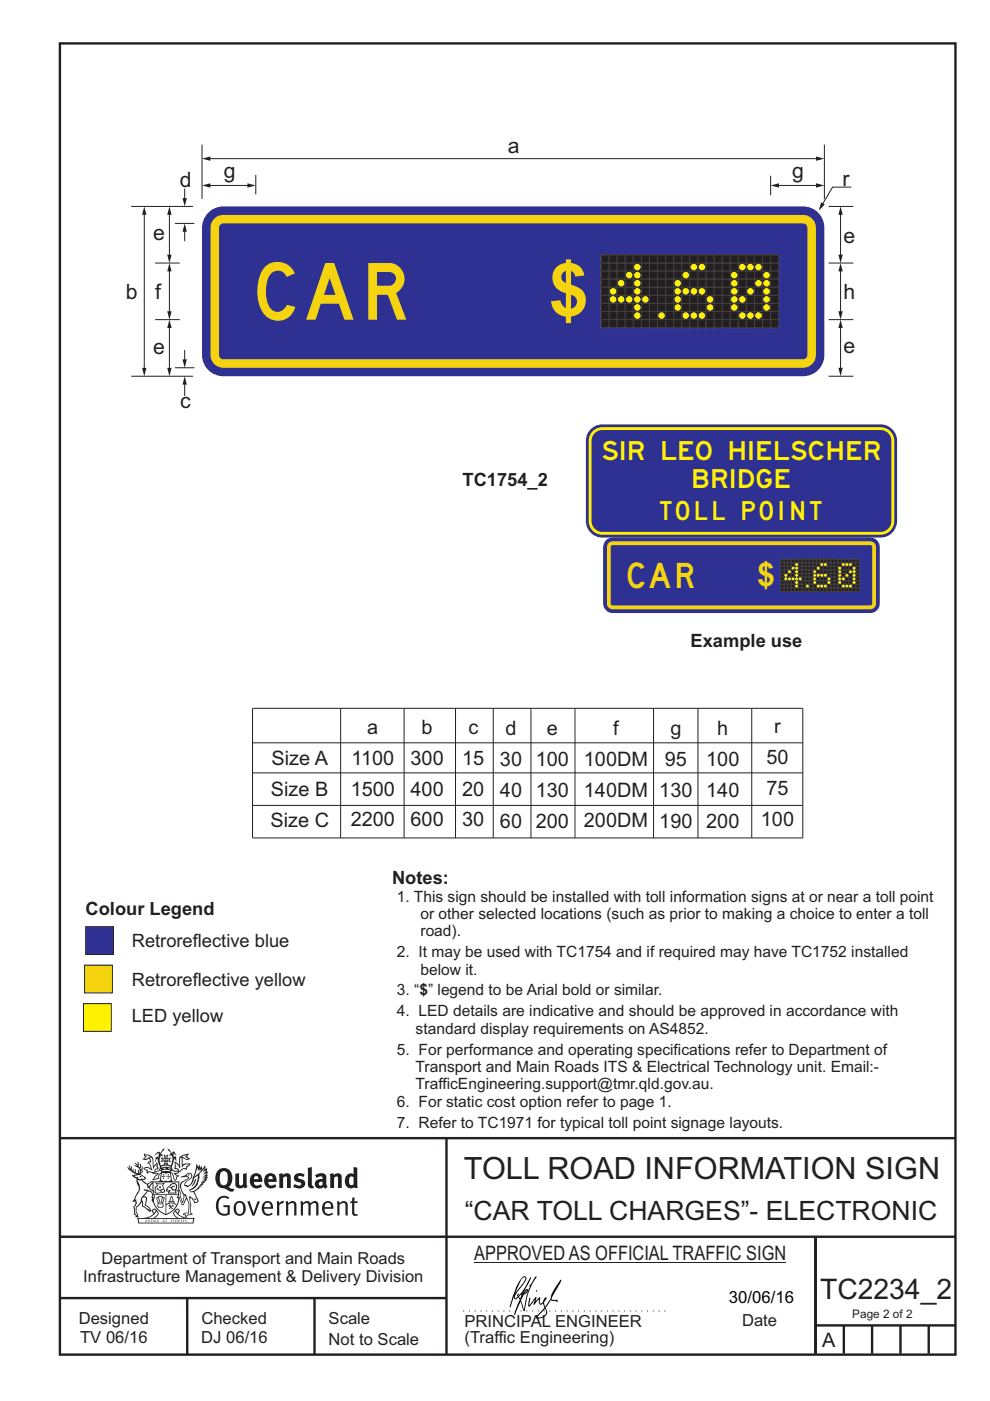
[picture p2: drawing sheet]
<svg xmlns="http://www.w3.org/2000/svg" width="210mm" height="297mm" viewBox="0 0 210 297" stroke-linecap="round" stroke-linejoin="round" font-family="sans-serif">
<defs><g id="words">
<text font-size="15.5" fill="#f5d30e" x="116.3" y="67">$</text>
<text font-size="12" fill="#f5d30e" x="54.6" y="67.8">CAR</text>
<text font-size="6.9" fill="#f5d30e" x="160.6" y="124.3">$</text>
<text font-size="6.5" fill="#231f20" x="98.4" y="249.9">TOLL ROAD INFORMATION SIGN</text>
<text font-size="6" fill="#231f20" x="173.9" y="275.3">TC2234_2</text>
<text font-size="5.6" fill="#231f20" x="98.6" y="258.7">“CAR TOLL CHARGES”- ELECTRONIC</text>
<text font-size="5.3" fill="#f5d30e" x="133.1" y="124.6">CAR</text>
<g font-size="4.5" fill="#231f20">
<text x="107.7" y="32.5">a</text>
<text x="38.1" y="39.6">d</text>
<text x="47.5" y="37.8">g</text>
<text x="168.1" y="37.8">g</text>
<text x="178.7" y="39.3">r</text>
<text x="32.5" y="50.8">e</text>
<text x="178.9" y="51.6">e</text>
<text x="26.7" y="63.4">b</text>
<text x="32.9" y="63.4">f</text>
<text x="178.9" y="63.4">h</text>
<text x="32.5" y="75.1">e</text>
<text x="178.9" y="74.9">e</text>
<text x="38.2" y="86.6">c</text>
</g>
<g font-size="4.2" fill="#231f20">
<text x="77.9" y="155.7">a</text>
<text x="89.4" y="155.7">b</text>
<text x="99.3" y="155.7">c</text>
<text x="107.2" y="155.9">d</text>
<text x="116" y="155.9">e</text>
<text x="130.1" y="155.9">f</text>
<text x="142.2" y="155.9">g</text>
<text x="152.1" y="155.9">h</text>
<text x="164.2" y="155.5">r</text>
<text x="57.6" y="162.3">Size A</text>
<text x="74.5" y="162.2">1100</text>
<text x="87.1" y="162.2">300</text>
<text x="98" y="162.2">15</text>
<text x="106" y="162.4">30</text>
<text x="113.6" y="162.4">100</text>
<text x="123.8" y="162.4">100DM</text>
<text x="141" y="162.4">95</text>
<text x="149.8" y="162.4">100</text>
<text x="162.6" y="162">50</text>
<text x="57.5" y="168.8">Size B</text>
<text x="74.4" y="168.7">1500</text>
<text x="87.1" y="168.7">400</text>
<text x="98" y="168.7">20</text>
<text x="106" y="168.9">40</text>
<text x="113.6" y="169">130</text>
<text x="123.8" y="168.9">140DM</text>
<text x="139.8" y="169">130</text>
<text x="149.8" y="169">140</text>
<text x="162.6" y="168.5">75</text>
<text x="57.3" y="175.3">Size C</text>
<text x="74.4" y="175.2">2200</text>
<text x="87.1" y="175.2">600</text>
<text x="98" y="175.2">30</text>
<text x="106" y="175.5">60</text>
<text x="113.6" y="175.5">200</text>
<text x="123.8" y="175.4">200DM</text>
<text x="139.8" y="175.5">190</text>
<text x="149.8" y="175.5">200</text>
<text x="161.4" y="175.1">100</text>
<text x="100.6" y="267.2">APPROVED AS OFFICIAL TRAFFIC SIGN</text>
<text x="174.4" y="285.6">A</text>
</g>
<g font-size="4" fill="#fff200">
<text x="127.8" y="97.6">SIR</text>
<text x="140.5" y="97.6">LEO</text>
<text x="154.8" y="97.6">HIELSCHER</text>
<text x="147.1" y="103.5">BRIDGE</text>
<text x="140" y="110.3">TOLL POINT</text>
</g>
<g font-size="3.9" fill="#231f20">
<text x="98.1" y="103.1">TC1754_2</text>
<text x="146.5" y="137.2">Example use</text>
<text x="83.2" y="187.5">Notes:</text>
<text x="18.1" y="194">Colour Legend</text>
<text x="28" y="200.8">Retroreflective blue</text>
<text x="28" y="209">Retroreflective yellow</text>
<text x="28" y="216.7">LED yellow</text>
</g>
<text font-size="3.6" fill="#010202" x="154.6" y="276.2">30/06/16</text>
<g font-size="3.5" fill="#231f20">
<text x="21.5" y="267.9">Department of Transport and Main Roads</text>
<text x="17.7" y="271.8">Infrastructure Management &amp; Delivery Division</text>
<text x="16.7" y="280.7">Designed</text>
<text x="42.7" y="280.7">Checked</text>
<text x="69.7" y="280.7">Scale</text>
<text x="98.5" y="281.4">PRINCIPAL ENGINEER</text>
<text x="157.4" y="281.2">Date</text>
<text x="17" y="284.8">TV 06/16</text>
<text x="42.7" y="284.8">DJ 06/16</text>
<text x="69.7" y="285.2">Not to Scale</text>
<text x="98.5" y="284.8">(Traffic Engineering)</text>
</g>
<g font-size="3.3" fill="#231f20">
<text x="84.2" y="191.1">1. This sign should be installed with toll information signs at or near a toll point</text>
<text x="89.2" y="194.8">or other selected locations (such as prior to making a choice to enter a toll</text>
<text x="84.2" y="202.9">2. It may be used with TC1754 and if required may have TC1752 installed</text>
<text x="89.2" y="198.5">road).</text>
<text x="89.2" y="206.6">below it.</text>
<text x="84.2" y="215.5">4. LED details are indicative and should be approved in accordance with</text>
<text x="84.2" y="211">3. “ ” legend to be Arial bold or similar.</text>
<text x="89" y="211">$</text>
<text x="88.2" y="219.2">standard display requirements on AS4852.</text>
<text x="84.2" y="223.6">5. For performance and operating specifications refer to Department of</text>
<text x="88.2" y="227.3">Transport and Main Roads ITS &amp; Electrical Technology unit. Email:-</text>
<text x="88.2" y="231">TrafficEngineering.support@tmr.qld.gov.au.</text>
<text x="84.2" y="234.6">6. For static cost option refer to page 1.</text>
<text x="84.2" y="239.1">7. Refer to TC1971 for typical toll point signage layouts.</text>
</g>
<text font-size="2.5" fill="#231f20" x="180.8" y="279.5">Page 2 of 2</text>
</g></defs>
<g fill="none" stroke="#231f20" stroke-width=".51">
<path d="M12.7 9.2h190v278h-190zM12.7 241.3h189.9M94.7 241.4v45.8M12.7 275.2h82M12.7 262.2h190.1M39.7 275.2v12M66.7 275.2v12M173 262.2v24.8M173 281h29.7M179 281v6M185 281v6M191 281v6"/>
<path d="M197 281v6"/>
</g>
<path d="M100.6 267.7h66.2" fill="none" stroke="#231f20" stroke-width=".21"/>
<g fill="#231f20">
<path d="M47 248.5a2.55 2.55 0 0 0 0 2.7l.3 .1a.81 .81 0 0 0 1-.9v-.6a1.04 1.04 0 0 0-1.1-1.5zM46.3 248.1a1.82 1.82 0 0 1 2.1-.2 1.82 1.82 0 0 1 .9 1.9 2.29 2.29 0 0 1-.8 1.9l.7 .3h.5l-.2 .6a2.87 2.87 0 0 1-2-.7 2.12 2.12 0 0 1-1.7-3.1z" fill-rule="evenodd"/>
<path d="M49.9 248.9l.8-.2v2a.46 .46 0 0 0 .2 .6 .46 .46 0 0 0 .7-.2v-2.2l.7-.2v2.4l.2 .5-.6 .4-.2-.3a1.02 1.02 0 0 1-1.2 .2 1.02 1.02 0 0 1-.6-1.1z" fill-rule="evenodd"/>
<path d="M54 249.5l-.1 .5h.9a.49 .49 0 0 0-.2-.6 .49 .49 0 0 0-.6 .1zM53.4 249.2a1.34 1.34 0 0 1 1.6-.3 1.34 1.34 0 0 1 .6 1.5v.2h-1.7a.77 .77 0 0 0 .5 .8 .77 .77 0 0 0 .9-.3l.3 .4a1.59 1.59 0 0 1-2.1 .2 1.59 1.59 0 0 1-.4-2z" fill-rule="evenodd"/>
<path d="M57 249.5l-.1 .5h.9a.49 .49 0 0 0-.2-.6 .49 .49 0 0 0-.6 .1zM56.4 249.2a1.34 1.34 0 0 1 1.6-.3 1.34 1.34 0 0 1 .7 1.5v.2h-1.8a.77 .77 0 0 0 .5 .8 .77 .77 0 0 0 .9-.3l.3 .4a1.59 1.59 0 0 1-2 .2 1.59 1.59 0 0 1-.5-2z" fill-rule="evenodd"/>
<path d="M59.1 248.9l.8-.2 .1 .4a.95 .95 0 0 1 1-.3 .95 .95 0 0 1 .7 .8v2.3h-.8v-2.3a.46 .46 0 0 0-.8 .1v2.2h-.9z" fill-rule="evenodd"/>
<path d="M62.5 249.1a1.75 1.75 0 0 1 2.1-.1l-.2 .5-.6-.2a.43 .43 0 0 0-.6 .3l.4 .3a1.04 1.04 0 0 1 1.2 1.2 1.04 1.04 0 0 1-1.4 .9l-1.2-.4 .3-.6 1 .4 .4-.4a.88 .88 0 0 0-1-.5l-.4-.2-.1-.4z" fill-rule="evenodd"/>
<path d="M65.3 247.6l.8-.2 .1 3.8 .2 .2 .2 .5a.88 .88 0 0 1-1-.1 .88 .88 0 0 1-.3-1z" fill-rule="evenodd"/>
<path d="M67.8 250.6a.43 .43 0 0 0-.1 .7 .43 .43 0 0 0 .7-.1v-.7zM66.8 249.2a1.7 1.7 0 0 1 2.4 .1v1.8l.3 .4-.4 .5-.5-.3a1.03 1.03 0 0 1-1.7-.2 1.03 1.03 0 0 1 .8-1.5h.7v-.4a.8 .8 0 0 0-1.2 .1z" fill-rule="evenodd"/>
<path d="M69.9 248.9l.8-.2 .1 .4a.95 .95 0 0 1 1-.3 .95 .95 0 0 1 .7 .8v2.3h-.8v-2.3a.46 .46 0 0 0-.8 .1v2.2h-.8z" fill-rule="evenodd"/>
<path d="M74.3 249.5a1.48 1.48 0 0 0 0 1.7l.4 .1 .3-.2v-1.5l-.3-.2zM75 247.4l.8 .2 .1 4.3h-.7l-.1-.2a1.26 1.26 0 0 1-1.4 0 1.26 1.26 0 0 1-.6-1.3 1.29 1.29 0 0 1 .5-1.3 1.29 1.29 0 0 1 1.4-.2z" fill-rule="evenodd"/>
<path d="M46.4 253.9a1.72 1.72 0 0 1 2.2 0l-.2 .3a1.24 1.24 0 0 0-1.4-.1 1.24 1.24 0 0 0-.7 1.3 1.49 1.49 0 0 0 1.3 2l.7-.2v-1.3h-.9l-.1-.4h1.4v2a1.93 1.93 0 0 1-2.2-.1 1.93 1.93 0 0 1-.7-2.2l.2-.7z" fill-rule="evenodd"/>
<path d="M50.3 255.2a1.65 1.65 0 0 0 .3 2.2 .99 .99 0 0 0 1-1.5 .78 .78 0 0 0-.4-.8 .78 .78 0 0 0-.9 .1zM50 254.9a1.33 1.33 0 0 1 1.6-.1 1.33 1.33 0 0 1 .5 1.5 1.31 1.31 0 0 1-1.3 1.5 1.31 1.31 0 0 1-1.3-1.6l.1-.5z" fill-rule="evenodd"/>
<path d="M52.5 254.7l.4-.1 .9 2.6 .8-2.5h.5l-1.1 3h-.5z" fill-rule="evenodd"/>
<path d="M56.2 255.2l-.2 .7h1.4a.7 .7 0 0 0-.3-.8 .7 .7 0 0 0-.9 .1zM55.9 255a1.22 1.22 0 0 1 1.5-.2 1.22 1.22 0 0 1 .5 1.5h-1.9a.93 .93 0 0 0 .5 1 .93 .93 0 0 0 1.2-.2l.1 .3a1.43 1.43 0 0 1-1.7 .1 1.43 1.43 0 0 1-.6-1.7z" fill-rule="evenodd"/>
<path d="M58.7 254.8l.4-.2 .1 .5 .4-.3 .6-.2-.2 .6a.66 .66 0 0 0-.8 .6v1.9h-.4z" fill-rule="evenodd"/>
<path d="M60.6 254.8l.4-.2 .1 .5a.94 .94 0 0 1 1-.4 .94 .94 0 0 1 .8 .7v2.3h-.5l-.1-2.5a.81 .81 0 0 0-1.2 .3v2.2h-.4z" fill-rule="evenodd"/>
<path d="M63.7 254.7l.5-.1 .1 .5 .4-.3a.78 .78 0 0 1 1.1 .3 .9 .9 0 0 1 1-.5 .9 .9 0 0 1 .7 .8v2.3h-.4l-.1-2.5a.67 .67 0 0 0-1.1 .3v2.2h-.5v-2.4l-.4-.2-.7 .4v2.2h-.5z" fill-rule="evenodd"/>
<path d="M69 255.2l-.2 .7h1.4a.7 .7 0 0 0-.3-.8 .7 .7 0 0 0-.9 .1zM68.7 255a1.22 1.22 0 0 1 1.5-.2 1.22 1.22 0 0 1 .5 1.5h-1.9a.93 .93 0 0 0 .5 1 .93 .93 0 0 0 1.2-.2l.1 .3a1.44 1.44 0 0 1-1.7 .1 1.44 1.44 0 0 1-.6-1.7z" fill-rule="evenodd"/>
<path d="M71.4 254.8l.5-.2 .1 .5a.94 .94 0 0 1 1-.4 .94 .94 0 0 1 .7 .7v2.3h-.4l-.1-2.5a.81 .81 0 0 0-1.2 .3v2.2h-.5z" fill-rule="evenodd"/>
<path d="M74.7 254l.5-.2v.9h.7l-.1 .4h-.7l.1 2.2 .1 .1h.5l.1 .3a.75 .75 0 0 1-1.2-.6v-2h-.4v-.4h.4z" fill-rule="evenodd"/>
<path d="M30.8 244.9l1.1 .3-.9 .5h-.4l.5-.5zM31.8 245.5l.2-.1a2.44 2.44 0 0 1 .4 2l.1 .4 .7-1-.1 .6 .3 .3a.57 .57 0 0 0-.6 .8l-1-.2-.5 .2 .1-.5-.7-.2 .6-.2 1 .5 .1-.1-.6-1.3-.2-.1 .5-.1zM30.7 244.5l-.2 .4 .3 .4-.6 .4a1.04 1.04 0 0 0 1.4-.1l.2 .7h-.4l-.2 .4a.94 .94 0 0 1 .9 1.1l-.2-.1a1.16 1.16 0 0 0-1.5-.1l.3 .4 .4 .2 .1 .5 .2 .2v-.2a.94 .94 0 0 1 1.1 .2h.9l-1.2 1.2a1.13 1.13 0 0 0 1.2-.2l.4-.1-.1-.4 .5-.7a.83 .83 0 0 0-.6 1.1l-.3-.1-.7 .3 1.1-1.4-.5 .2-.5-.1 1.3-.5-.2-.2-.8 .4v-.3l.2-.2 .3 .1 .1-.3-.2-.4v-.6l-.2-.3-.6 .9v-.7a1.42 1.42 0 0 0-1.7-1.8z" fill-rule="evenodd"/>
<path d="M38.5 245.3l.5-.3 .7-.1-.6 .3 .8 .5h-.3zM38.3 245.5h.2l.1 2a1.69 1.69 0 0 1 1.5-.7l-.7 .5 .1 .5a1.1 1.1 0 0 0-1.5 .6l-.1-.5-.2-.2h-.5l.2-.4-.2-.7a1.42 1.42 0 0 1 .8 1.1l.2-.1zM37.1 246.2l.1 1-.2 .3v.5l.6-.1 .1 .2a.96 .96 0 0 1-1.1-.1l-.1 .1a1.06 1.06 0 0 0 1.3 .2v.1a.72 .72 0 0 1-1 .2l.3 .5 .6 .3-.4 .1-.1 .7-.3-.4-.3-1.1-.4-.4 .4 .9a1.54 1.54 0 0 0 .6 1.2l.2-.3a.58 .58 0 0 1 .5-.7l.1-.2h-.3l-.4-.3 .9-.5a.93 .93 0 0 1 1.1-.5l.1 .2 .2-.1 .1-.5a.99 .99 0 0 0 .7-.9l-1.3 .1-.4 .3v-1.5l.9 .4 .8-.3h-.3l-.5-.4 .4-.7-.7 .2a1.46 1.46 0 0 0-1.3 2.1v.4l-.2-.4z" fill-rule="evenodd"/>
<path d="M35.6 248.9l.2 .1-.1 .4h.3l-.3 .1v.5l-.1-.6h-.3l.3-.1z" fill-rule="evenodd"/>
<path d="M34.6 248.9l.2 .1-.1 .3 .4 .1h-.4v.6l-.1-.5-.3-.1h.3z" fill-rule="evenodd"/>
<path d="M34.3 248.8a.57 .57 0 0 1 .9 .2 .57 .57 0 0 1 .9-.2l.2 1.4-.2 .1a.57 .57 0 0 1-.9-.1 .69 .69 0 0 1-1.1 0zM34.2 248.1l-.3 2.1-.2 .4h2.9l-.1-.4-.3-2.1h-.2v.3l-.8-.1-.9 .1 .1-.3z" fill-rule="evenodd"/>
<path d="M34.2 252.4a.3 .3 0 0 0 .6 0 .3 .3 0 0 0-.6 0zM33.3 251l.3 .3-.3 .3a.79 .79 0 0 0 0 1.3l.8-.2-.1-.3a.55 .55 0 0 1-.7-.6h.1l.1 .3 .4 .1 .8-.2-.4-.7 .4-.3-.7 .1zM33 250.7l1.1 .2 .9-.2-.4 .7 .4 1.1a.56 .56 0 0 1-.8 .3l-.2 .1a.73 .73 0 0 1-.9 .1 .73 .73 0 0 1-.3-.9v-.4l.5-.4z" fill-rule="evenodd"/>
<path d="M35.6 251.9l.7-.5a.58 .58 0 0 1 1-.1 .58 .58 0 0 1-.5 .9l-.2-.3a.43 .43 0 0 1 .6-.3v-.1a.57 .57 0 0 0-.8 .2l-.2-.1-.3 .2 .4 .1a.55 .55 0 0 0 .9 .5v.5h-1.3l.3-.4-.1-.2-.6 .1 .2-.2-.2-.1zM35.4 251.8l-.1 .2a.39 .39 0 0 0 .2 .7l.3-.1-.2 .5h1.9l-.1-.8a.86 .86 0 0 0-.1-1.4 .86 .86 0 0 0-1.3 .4z" fill-rule="evenodd"/>
<path d="M36 254.8h.8v.2h-.8zM36.4 253.8l.2 .8h-.4zM36.4 253.5l-.3 .5-.1 .6h-.2v.4l-.7 .4 .1 .2a1.48 1.48 0 0 1 2.2 .1l.2-.1-.6-.5v-.5h-.2l-.1-.6z" fill-rule="evenodd"/>
<path d="M35.8 255.4l.3 .1 .2 .3 .3-.2-.2-.2a.38 .38 0 0 1 .4 .5l-.1-.2-.3 .3 .3 .2-.3 .2-.1-.3-.4 .3-.1-.2 .4-.3-.2-.1-.1 .1z" fill-rule="evenodd"/>
<path d="M34.5 254h.2v.2l-.3 .6h-.1zM33.6 255.3h.9v.2a.55 .55 0 0 1-.8 .4v-.2h-.2zM33.4 254h.2l.2 .8h-.2zM33.6 255h.8l.1 .1-.8 .1zM33.8 253.7h.5l-.2 1.1h-.2zM33.3 253.8l-.1 .3 .3 1.2a.48 .48 0 0 0-.1 .5 .48 .48 0 0 0 .4 .3l.6-.1a.49 .49 0 0 0 .2-.7l.3-1.2-.1-.3a1.42 1.42 0 0 0-1.5 0z" fill-rule="evenodd"/>
<path d="M33.6 251.6h.5l.1 .3h-.4z" fill-rule="evenodd"/>
<path d="M41.3 250.1l.3-.2-.2 .9-.6 .7h-.2l.5-.7z" fill-rule="evenodd"/>
<path d="M39.7 249l.3-.2 .5 .2a.88 .88 0 0 1-.6 1.1 1.22 1.22 0 0 0-.8 1.3l.5 .2a.72 .72 0 0 0 .9-.4l.5-.8 .2-.6 .8-.6v.3a2.85 2.85 0 0 1-2 2.8l.1 .1a2.13 2.13 0 0 0 1.9-1.5l-.1-.2a2.01 2.01 0 0 0 .3-1.8l1.2-1.3-.4 1 .7-.5-.7 1 .8-.4-.8 .8 .7-.1-.9 .5 .8-.1-.8 .4h.7l-.8 .3 .3 .2h-.4l.2 .4-.4-.1 .2 .3h-.4l.1 .3h-.1a2.16 2.16 0 0 1-2 1l.1 .2h.4a.76 .76 0 0 1 .7 .7l.5 1.2-.6 .2a1.45 1.45 0 0 0-1.2-1.3l.3 1.8-.1 1.9 .4 .2a1.07 1.07 0 0 0-1.2 .4v-.3l-.5-.2a.87 .87 0 0 1 1-.1l.1-.7a4.4 4.4 0 0 0-.6-3.1l-.1-.3h-.2a2.16 2.16 0 0 1-.7-2.2l.3-.3 1.2-.8a.55 .55 0 0 0-.4-.7zM37.8 252.4a.76 .76 0 0 1 .3 1.1l.6 1.6 .4-1.7 .2 .1a.61 .61 0 0 1-.1 .9l-.3 .9h-.2l-.7-1.6-.3 .1a1.18 1.18 0 0 0 .1-1.4zM41.8 247.5l.2 .8 .3-.6v.6l.3-.5a1.9 1.9 0 0 1-1.1 1.4l-.3 .3zM38.2 249.6l1.4-.1 .2 .1v.3l-.5 .3a1.26 1.26 0 0 0-1 1.9l.2 .7a1.84 1.84 0 0 1 .2 2l-.4-1.3a.96 .96 0 0 0-.4-1.3l-.4 .3a.78 .78 0 0 1-.1 1.3l.2 .2h.4l.4 1.1a.38 .38 0 0 0 .2 .4 .38 .38 0 0 0 .4-.1l.6-1.2a2.94 2.94 0 0 1 .3 2.5v.5l-.8-.1-.3 .4v.2l.4-.1 .1 .4 .2 .1a1.02 1.02 0 0 1 1.3-.5l-.1-.4-.3-.1 .2-1.7-.3-1.4 .1 .1a1.14 1.14 0 0 1 .7 .9 .63 .63 0 0 0 .9-.2 .63 .63 0 0 0-.2-.8l-.6-1.3 .9-.6 .2-.3 .2-.1v-.2h.3l-.1-.3h.4l-.1-.3 .5-.1-.2-.2 .5-.4 .1-.2-.3 .1 .5-.6-.3 .1 .3-.6-.4 .1 .4-.5v-.3l-.3 .2 .1-.6v-.3l-.4 .3-.1-.8-.5 .8-.2-.7-.2 .5-.3-.8-.1 .6-.5-.8-.1 1.4-.7 1.9a1.81 1.81 0 0 1-.9 1.4l-.6-.2a1.75 1.75 0 0 1 1.1-1.2 .75 .75 0 0 0 .1-1.3 .75 .75 0 0 0-1.2 .5z" fill-rule="evenodd"/>
<path d="M41.2 254.2l.3-.1 .1 .3h-.4z" fill-rule="evenodd"/>
<path d="M29.4 258.4h11.6l-.2 .8h-11.3zM31.3 258.2l.5-.1a2.48 2.48 0 0 0 1.4-1.3l.2 .6-.5 .5-.4 .3zM32.5 256.6l.3-.2 .2 .2-.3 .6zM37.2 256.8a2.65 2.65 0 0 0 1.8 1.4h-1.1l-.5-.3-.5-.5zM37.4 256.6l.2-.2 .3 .2-.3 .6zM29.2 258.2l.1 1.2h11.7l.3-1.1-.2-.1a4.1 4.1 0 0 1-3.3-.9l.3-.4-.1-.5a1.06 1.06 0 0 0-1.3 .9l.2 .4 .6 .5h-4.7l.3-.1a.84 .84 0 0 0 .6-.7 .84 .84 0 0 0-.5-.9l-.3-.2-.5 .1-.1 .5 .3 .4a4.2 4.2 0 0 1-3.4 .9z" fill-rule="evenodd"/>
<path d="M31 258.7l.1 .2h-.2zM31 258.6l-.3 .5 .4-.1 .2 .1z" fill-rule="evenodd"/>
<path d="M31.3 258.6h.2v.4a.25 .25 0 0 0 .3-.1 .25 .25 0 0 0-.1-.3h.1a.29 .29 0 0 1 0 .4 .29 .29 0 0 1-.4 0 .29 .29 0 0 1 0-.4z" fill-rule="evenodd"/>
<path d="M32.2 258.6a.22 .22 0 0 1 .3 .2 .22 .22 0 0 1-.3 .2zM32 258.6v.5a.33 .33 0 0 0 .5-.1 .33 .33 0 0 0 0-.4 .33 .33 0 0 0-.5 0z" fill-rule="evenodd"/>
<path d="M32.9 258.7l.1 .2h-.2zM32.9 258.6l-.2 .5 .3-.1 .2 .1z" fill-rule="evenodd"/>
<path d="M33.3 258.6h.2v.2l.3-.2-.2 .2 .2 .3-.3-.2-.1 .2h-.1l.2-.3z" fill-rule="evenodd"/>
<path d="M34.7 258.7l.1 .2h-.2zM34.7 258.6l-.3 .5 .4-.1 .2 .1z" fill-rule="evenodd"/>
<path d="M35 258.6h.4h-.1v.5h-.2l.1-.5z" fill-rule="evenodd"/>
<path d="M36.2 258.6h.3h-.2v.2h.2h-.2l.1 .3h-.2z" fill-rule="evenodd"/>
<path d="M36.7 258.6h.2v.5h-.2z" fill-rule="evenodd"/>
<path d="M37.3 258.6a.22 .22 0 0 1 .3 .2 .22 .22 0 0 1-.3 .2zM37.1 258.6v.5a.33 .33 0 0 0 .5-.1 .33 .33 0 0 0 0-.4 .33 .33 0 0 0-.5 0z" fill-rule="evenodd"/>
<path d="M37.8 258.6h.3h-.1v.2h.1h-.1v.2l.1 .1h-.3z" fill-rule="evenodd"/>
<path d="M38.3 258.6h.3l-.1 .4 .2 .1h-.4z" fill-rule="evenodd"/>
<path d="M38.9 258.6h.2v.5h-.2z" fill-rule="evenodd"/>
<path d="M39.3 258.6h.2l-.2 .1 .2 .2-.1 .2h-.1v-.2l.2 .1z" fill-rule="evenodd"/>
<path d="M34.2 247.4a1.51 1.51 0 0 1 2 .2 2.67 2.67 0 0 0-2.1 0zM35.7 247.6l.4 .2 .1 .2-.4-.1zM34.6 247.7l.4-.1 .2 .2h-.4zM34 247.9l.3 .1-.3 .1zM34.9 246.9l.3-.2 .2 .2zM34.9 245.7h.2v.4h-.2zM35 245.1l.2 .2 .2-.2-.1 .4h-.2zM35.1 246.3h.2l.1 .4-.2-.2-.2 .2zM35.3 245.7h.2v.4h-.2zM34.4 245.7l.3 .1v.2l-.3 .1 .2-.2zM35.7 245.8l.3-.1-.2 .2 .2 .2-.4-.1zM32.7 244.9l1-.5-.1 1-.2-.1-.4 .1-.2 1.1 .5-1 .2 .9a1.84 1.84 0 0 1 .3 1.7l.4 .1a2.48 2.48 0 0 1 2.2 .1l.2-.3-.2-.7 .7-1.7 .4 .6-.2-1-.2-.1-.2 .3v-.9l.6 .4-.6-.7h-.3l-.1 .4-.5-.8-.5-.3 .2 .4 .5 .6-.4 .7 .4-.3a2.06 2.06 0 0 1 0 2.2l-.6-.2-.1-.6 .1-.1 .8 .2-.4-.5 .4-.5-.7 .2-.2-.2 .2-.7-.5 .4-.5-.4 .2 .7-.2 .2-.7-.2 .4 .5-.4 .5 .7-.2 .2 .1-.2 .6-.5 .2a2.02 2.02 0 0 1 0-2.2l.3 .5-.1-.6-.3-.1 .8-1.2-.5 .3-.4 .7-.2-.3a.8 .8 0 0 0-.8 .5z" fill-rule="evenodd"/>
<path d="M29.2 250.1l.3 .2a.61 .61 0 0 1 .8 .3l.3 .2a.8 .8 0 0 1 .6 1l.4 .1 .5 .6a1 1 0 0 1 .5 1l-.1 .7v-.5h-.1a.96 .96 0 0 0-.8-1.3l-.3-.2h-.6l-.1-.1-.2 .1 .2 .3h.5l-1.1 1.4-.2 .9-.4 .6a1.33 1.33 0 0 0-.5 1.8l.2 .5a1.26 1.26 0 0 1-.5-1.4l-.1-.4a1.56 1.56 0 0 0 .4-1.7l-.3 .2 .2-.5a3.2 3.2 0 0 0 .7-3zM30.4 253.9h.4a2.06 2.06 0 0 1-.1 1.6l.7 .5 .4 .5-.6-.2-.8-.6-.1-.9a.51 .51 0 0 1 .1-.9zM28.6 249.3a1.52 1.52 0 0 1 2.1 .6l-1.1 .1-.2-.1-.2-.4-.4 .1zM27.5 247v.8l-.3-.4-.2 .1a3.1 3.1 0 0 0 2 1.5l-1 .1 .5 .6 .5 .1v1.1a1.84 1.84 0 0 1-.2 2.5l-.4 .9-.4 .4 .3 .1 .4-.1 .1 .4-.2 .5-.3 .2 .1 1.8 .2-.1 .2 .6h.2l.4-.1-.1-.5a1.3 1.3 0 0 1-.1-1.6l.8-1.1 .2 1.1 .6 .2 .4 .6 .2-.2 .2 .4 .5-.1a1.85 1.85 0 0 0-1.2-1.3l.1-.3a1.39 1.39 0 0 0 0-1.5h-.5l.5-.6a.66 .66 0 0 1 .9-.4 .66 .66 0 0 1 .3 .9l-.1 .4h.2v.1l-.2 .3 .2 .5 .2-.3a2.24 2.24 0 0 0 .1-2.2 .73 .73 0 0 1-.7-.6 .73 .73 0 0 1 .5-.8l.1-.2a.94 .94 0 0 0-.9 .8 .48 .48 0 0 1-.1-.5 .48 .48 0 0 1 .5-.3l.5-.3a.51 .51 0 0 0-.8 .2l-.5 .3-1-.8 .6-.1 .1-.5-1.1-.7 .5-.4v-.4l-.5 .5 .1-.2a.69 .69 0 0 0 .2-1.1v.5l-.3 .2 .1-1.1-.3-.2 .1 .6-.1 .2-.4-1.2v.6l-.7-.3 .6 .6-.6-.2 .2 .3a1 1 0 0 1 .8 1.5l-.2-.8v.8l-.5-.2-.1-.7-.2 .6-.2-.1v-.6l-.2 .4-.2-.2 .1-.7-.2 .5z" fill-rule="evenodd"/>
<path d="M29.5 249.5l.3-.2 .3 .3z" fill-rule="evenodd"/>
<path d="M32.4 250.5h5.6v2l-.2-.1v-1.7h-5.2v2.5h5.2v-.8l.1 .2-.1 1.1v-.3h-2.5v4a4.1 4.1 0 0 0 2.6-3.6l.1-.1a4 4 0 0 1-2.8 3.9 4.2 4.2 0 0 1-2.8-4.7l.1 1.3 .1-.1a3.8 3.8 0 0 0 2.5 3.3v-4h-2.5l-.2-.9z" fill-rule="evenodd"/>
<circle cx="40" cy="249.1" r=".17"/>
</g>
<path d="M18.2 196.5h5.9v5.9h-5.9z" fill-rule="evenodd" fill="#2e3092" stroke="#231f20" stroke-width=".21"/>
<path d="M17.7 212.8h5.9v5.9h-5.9z" fill-rule="evenodd" fill="#fff200" stroke="#231f20" stroke-width=".21"/>
<path d="M98.2 278h43.4" fill="none" stroke="#231f20" stroke-width=".21" stroke-dasharray=".2 1" stroke-linecap="butt"/>
<g fill="#000">
<path d="M111.6 273.7l.2-.2-.5 .7zM110.4 274.5l.2 .1-.3 .8-.2-.5zM110.9 270.9h.5a9.3 9.3 0 0 1-2 3.1l-.1 .3 1-2.5zM110.6 271a14.7 14.7 0 0 0-2.2 4.9l-.3 1.2 .1 .1 .8-2.3a.42 .42 0 0 0 .2 .6 .42 .42 0 0 0 .6-.3l.2-.1 .2 .5-1.1 3.2h.2l1.1-2.9 .6 1.9 .2 .2 .2-.5a13.5 13.5 0 0 1 2-6.2l.4-.5-.1-.2-1.6 2.1 .4-.1a14.9 14.9 0 0 0-1.3 5.1l-.4-1.1a1.39 1.39 0 0 1 .2-1.9l.1-.2a.92 .92 0 0 0 .8-1.2 .75 .75 0 0 0-.8 .7l-.1 .2 1.6-3.4h-.1l-.4 .7a10.5 10.5 0 0 1-2.2 3.3l.2-.5a.32 .32 0 0 0-.4 .2 .32 .32 0 0 0 .1 .4l-.5 .4a3.2 3.2 0 0 1 1.1-2.3l.5-.6a2.49 2.49 0 0 0 .7-1.6l-.4-.2z" fill-rule="evenodd"/>
<path d="M113.7 273.6l.3 .2h-.3z" fill-rule="evenodd"/>
<path d="M115.6 277.5a1.15 1.15 0 0 1 .1 1.3 1.15 1.15 0 0 1-1.2 .5l-.6 .1zM112.2 275.2l-.2 1.6 .2 .2 1.2-1.5-.2 1.1 1.1-1.1a.94 .94 0 0 0 .4 1.1l.5-.3 .3 .9-1.2 1.3a.98 .98 0 0 0-.5 1 1.9 1.9 0 0 0 2.3-1.3l-.1-.2a1.02 1.02 0 0 1 .2-1.4l.6-1 1.5 .3-.2-.4v.2l-1.1-.1v-.3l2-3.6 .1-.2-.2-.2-1.7 2.8a6.6 6.6 0 0 1-1.6 2.9l-.1-.2a1.01 1.01 0 0 1 .4-1.4l.1-.2-.3-.1-.4 .4-.1 .5-.6 .4-.1-.4 .1-.9-.2-.1-.9 1 .3-1h-.2l-1.4 1.8 .3-1.5v-.1z" fill-rule="evenodd"/>
</g>
<path d="M17.9 204.6h5.9v5.9h-5.9z" fill-rule="evenodd" fill="#f5d30e" stroke="#231f20" stroke-width=".21"/>
<path d="M180.6 39.7h-4l-2.5 4.2" fill="none" stroke="#231f20" stroke-width=".21"/>
<path d="M174.2 42.9l.7 .5-1.2 1.2z" fill="#231f20"/>
<path d="M43.8 33.6h130.1M54.3 37.1v4.1M163.5 37.3v4.1" fill="none" stroke="#231f20" stroke-width=".21"/>
<g fill="#231f20">
<path d="M42.9 33.6l1.7-.4v.9z"/>
<path d="M173.1 33.2l1.8 .4-1.8 .5z"/>
</g>
<path d="M43.8 39.3h9.5" fill="none" stroke="#231f20" stroke-width=".21"/>
<g fill="#231f20">
<path d="M42.9 39.3l1.7-.4v.9z"/>
<path d="M52.5 38.9l1.8 .4-1.8 .5z"/>
</g>
<path d="M178.3 68.7v10.1" fill="none" stroke="#231f20" stroke-width=".21"/>
<g fill="#231f20">
<path d="M178.3 67.8l.4 1.7h-.9z"/>
<path d="M177.8 78h.9l-.4 1.8z"/>
</g>
<path d="M164.4 39.3h9.5" fill="none" stroke="#231f20" stroke-width=".21"/>
<g fill="#231f20">
<path d="M173.1 38.9l1.8 .4-1.8 .5z"/>
<path d="M163.5 39.3l1.7-.4v.9z"/>
</g>
<path d="M174.9 30.7v11.5M178.3 56.7v10.2" fill="none" stroke="#231f20" stroke-width=".21"/>
<g fill="#231f20">
<path d="M177.8 66h.9l-.4 1.8z"/>
<path d="M178.3 55.8l.4 1.7h-.9z"/>
</g>
<path d="M178.3 44.7v10.2" fill="none" stroke="#231f20" stroke-width=".21"/>
<g fill="#231f20">
<path d="M178.3 43.8l.4 1.7h-.9z"/>
<path d="M177.8 54h.9l-.4 1.8z"/>
</g>
<path d="M175.8 55.8h5.2M175.8 43.8h5.2M175.8 79.8h5.2M175.8 67.8h5.2" fill="none" stroke="#231f20" stroke-width=".21"/>
<path d="M43.9 45.4a4.5 4.5 0 0 1 3.5-1.6h123a4.5 4.5 0 0 1 4.5 4.5v27a4.5 4.5 0 0 1-4.5 4.5h-123a4.5 4.5 0 0 1-4.5-4.5v-27a4.5 4.5 0 0 1 1-2.9z" fill-rule="evenodd" fill="#2e3092"/>
<path d="M45.7 46.2l1-.6h.7h123a2.71 2.71 0 0 1 2.7 2.7v27a2.71 2.71 0 0 1-2.7 2.7h-123a2.71 2.71 0 0 1-2.7-2.7v-27a2.7 2.7 0 0 1 1-2.1z" fill-rule="evenodd" fill="#f5d30e"/>
<path d="M46.7 47.6l.7-.2h123a.91 .91 0 0 1 .9 .9v27a.91 .91 0 0 1-.9 .9h-123a.91 .91 0 0 1-.9-.9v-27z" fill-rule="evenodd" fill="#2e3092"/>
<g fill="#231f20" stroke="#404041" stroke-width=".21">
<path d="M154.9 55.8h1.7v1.7h-1.7z" fill-rule="evenodd"/>
<path d="M154.9 57.5h1.7v1.7h-1.7z" fill-rule="evenodd"/>
<path d="M154.9 59.2h1.7v1.7h-1.7z" fill-rule="evenodd"/>
<path d="M154.9 60.9h1.7v1.7h-1.7z" fill-rule="evenodd"/>
<path d="M154.9 62.6h1.7v1.7h-1.7z" fill-rule="evenodd"/>
<path d="M154.9 64.3h1.7v1.7h-1.7z" fill-rule="evenodd"/>
<path d="M154.9 66h1.7v1.8h-1.7z" fill-rule="evenodd"/>
<path d="M156.6 55.8h1.7v1.7h-1.7z" fill-rule="evenodd"/>
<path d="M156.6 57.5h1.7v1.7h-1.7z" fill-rule="evenodd"/>
<path d="M156.6 59.2h1.7v1.7h-1.7z" fill-rule="evenodd"/>
<path d="M156.6 60.9h1.7v1.7h-1.7z" fill-rule="evenodd"/>
<path d="M156.6 62.6h1.7v1.7h-1.7z" fill-rule="evenodd"/>
<path d="M156.6 64.3h1.7v1.7h-1.7z" fill-rule="evenodd"/>
<path d="M156.6 66h1.7v1.8h-1.7z" fill-rule="evenodd"/>
<path d="M158.3 55.8h1.7v1.7h-1.7z" fill-rule="evenodd"/>
<path d="M158.3 57.5h1.7v1.7h-1.7z" fill-rule="evenodd"/>
<path d="M158.3 59.2h1.7v1.7h-1.7z" fill-rule="evenodd"/>
<path d="M158.3 60.9h1.7v1.7h-1.7z" fill-rule="evenodd"/>
<path d="M158.3 62.6h1.7v1.7h-1.7z" fill-rule="evenodd"/>
<path d="M158.3 64.3h1.7v1.7h-1.7z" fill-rule="evenodd"/>
<path d="M158.3 66h1.7v1.8h-1.7z" fill-rule="evenodd"/>
<path d="M160 55.8h1.7v1.7h-1.7z" fill-rule="evenodd"/>
<path d="M161.7 55.8h1.8v1.7h-1.8z" fill-rule="evenodd"/>
<path d="M161.7 57.5h1.8v1.7h-1.8z" fill-rule="evenodd"/>
<path d="M161.7 59.2h1.8v1.7h-1.8z" fill-rule="evenodd"/>
<path d="M161.7 60.9h1.8v1.7h-1.8z" fill-rule="evenodd"/>
<path d="M161.7 62.6h1.8v1.7h-1.8z" fill-rule="evenodd"/>
<path d="M161.7 64.3h1.8v1.7h-1.8z" fill-rule="evenodd"/>
<path d="M161.7 66h1.8v1.8h-1.8z" fill-rule="evenodd"/>
<path d="M153.2 55.8h1.7v1.7h-1.7z" fill-rule="evenodd"/>
<path d="M163.5 55.8h1.7v1.7h-1.7z" fill-rule="evenodd"/>
<path d="M153.2 57.5h1.7v1.7h-1.7z" fill-rule="evenodd"/>
<path d="M163.5 57.5h1.7v1.7h-1.7z" fill-rule="evenodd"/>
<path d="M153.2 59.2h1.7v1.7h-1.7z" fill-rule="evenodd"/>
<path d="M163.5 59.2h1.7v1.7h-1.7z" fill-rule="evenodd"/>
<path d="M153.2 60.9h1.7v1.7h-1.7z" fill-rule="evenodd"/>
<path d="M163.5 60.9h1.7v1.7h-1.7z" fill-rule="evenodd"/>
<path d="M153.2 62.6h1.7v1.7h-1.7z" fill-rule="evenodd"/>
<path d="M163.5 62.6h1.7v1.7h-1.7z" fill-rule="evenodd"/>
<path d="M153.2 64.3h1.7v1.7h-1.7z" fill-rule="evenodd"/>
<path d="M163.5 64.3h1.7v1.7h-1.7z" fill-rule="evenodd"/>
<path d="M153.2 66h1.7v1.8h-1.7z" fill-rule="evenodd"/>
<path d="M163.5 66h1.7v1.8h-1.7z" fill-rule="evenodd"/>
<path d="M153.2 67.8h1.7v1.7h-1.7z" fill-rule="evenodd"/>
<path d="M163.5 67.8h1.7v1.7h-1.7z" fill-rule="evenodd"/>
<path d="M163.5 54.1h1.7v1.7h-1.7z" fill-rule="evenodd"/>
<path d="M163.5 67.8h1.7v1.7h-1.7z" fill-rule="evenodd"/>
<path d="M154.9 67.8h1.7v1.7h-1.7z" fill-rule="evenodd"/>
<path d="M154.9 54.1h1.7v1.7h-1.7z" fill-rule="evenodd"/>
<path d="M154.9 67.8h1.7v1.7h-1.7z" fill-rule="evenodd"/>
<path d="M156.6 67.8h1.7v1.7h-1.7z" fill-rule="evenodd"/>
<path d="M156.6 54.1h1.7v1.7h-1.7z" fill-rule="evenodd"/>
<path d="M156.6 67.8h1.7v1.7h-1.7z" fill-rule="evenodd"/>
<path d="M158.3 67.8h1.7v1.7h-1.7z" fill-rule="evenodd"/>
<path d="M158.3 54.1h1.7v1.7h-1.7z" fill-rule="evenodd"/>
<path d="M158.3 67.8h1.7v1.7h-1.7z" fill-rule="evenodd"/>
<path d="M160 67.8h1.7v1.7h-1.7z" fill-rule="evenodd"/>
<path d="M160 54.1h1.7v1.7h-1.7z" fill-rule="evenodd"/>
<path d="M160 67.8h1.7v1.7h-1.7z" fill-rule="evenodd"/>
<path d="M161.7 67.8h1.8v1.7h-1.8z" fill-rule="evenodd"/>
<path d="M161.7 54.1h1.8v1.7h-1.8z" fill-rule="evenodd"/>
<path d="M161.7 67.8h1.8v1.7h-1.8z" fill-rule="evenodd"/>
<path d="M160 57.5h1.7v1.7h-1.7z" fill-rule="evenodd"/>
<path d="M160 59.2h1.7v1.7h-1.7z" fill-rule="evenodd"/>
<path d="M160 60.9h1.7v1.7h-1.7z" fill-rule="evenodd"/>
<path d="M160 62.6h1.7v1.7h-1.7z" fill-rule="evenodd"/>
<path d="M160 64.3h1.7v1.7h-1.7z" fill-rule="evenodd"/>
<path d="M160 66h1.7v1.8h-1.7z" fill-rule="evenodd"/>
<path d="M153.2 54.1h1.7v1.7h-1.7z" fill-rule="evenodd"/>
</g>
<g fill="#fff200">
<circle cx="155.7" cy="60.1" r=".69"/>
<circle cx="162.6" cy="61.8" r=".69"/>
<circle cx="155.7" cy="61.8" r=".69"/>
<circle cx="155.7" cy="63.5" r=".69"/>
<circle cx="155.7" cy="65.2" r=".69"/>
<circle cx="155.7" cy="58.3" r=".69"/>
<circle cx="162.6" cy="58.3" r=".69"/>
<circle cx="157.4" cy="56.6" r=".69"/>
<circle cx="159.2" cy="56.6" r=".69"/>
<circle cx="160.9" cy="56.6" r=".69"/>
<circle cx="162.6" cy="60.1" r=".69"/>
<circle cx="162.6" cy="63.5" r=".69"/>
<circle cx="162.6" cy="65.2" r=".69"/>
<circle cx="157.4" cy="66.9" r=".69"/>
<circle cx="159.2" cy="66.9" r=".69"/>
<circle cx="160.9" cy="66.9" r=".69"/>
<circle cx="157.4" cy="63.5" r=".69"/>
<circle cx="160.9" cy="60.1" r=".69"/>
<circle cx="159.2" cy="61.8" r=".69"/>
</g>
<g fill="#231f20" stroke="#404041" stroke-width=".21">
<path d="M142.9 55.8h1.7v1.7h-1.7z" fill-rule="evenodd"/>
<path d="M142.9 57.5h1.7v1.7h-1.7z" fill-rule="evenodd"/>
<path d="M142.9 59.2h1.7v1.7h-1.7z" fill-rule="evenodd"/>
<path d="M142.9 60.9h1.7v1.7h-1.7z" fill-rule="evenodd"/>
<path d="M142.9 62.6h1.7v1.7h-1.7z" fill-rule="evenodd"/>
<path d="M142.9 64.3h1.7v1.7h-1.7z" fill-rule="evenodd"/>
<path d="M142.9 66h1.7v1.8h-1.7z" fill-rule="evenodd"/>
<path d="M144.6 55.8h1.7v1.7h-1.7z" fill-rule="evenodd"/>
<path d="M144.6 57.5h1.7v1.7h-1.7z" fill-rule="evenodd"/>
<path d="M144.6 59.2h1.7v1.7h-1.7z" fill-rule="evenodd"/>
<path d="M144.6 60.9h1.7v1.7h-1.7z" fill-rule="evenodd"/>
<path d="M144.6 62.6h1.7v1.7h-1.7z" fill-rule="evenodd"/>
<path d="M144.6 64.3h1.7v1.7h-1.7z" fill-rule="evenodd"/>
<path d="M144.6 66h1.7v1.8h-1.7z" fill-rule="evenodd"/>
<path d="M146.3 55.8h1.7v1.7h-1.7z" fill-rule="evenodd"/>
<path d="M146.3 57.5h1.7v1.7h-1.7z" fill-rule="evenodd"/>
<path d="M146.3 59.2h1.7v1.7h-1.7z" fill-rule="evenodd"/>
<path d="M146.3 60.9h1.7v1.7h-1.7z" fill-rule="evenodd"/>
<path d="M146.3 62.6h1.7v1.7h-1.7z" fill-rule="evenodd"/>
<path d="M146.3 64.3h1.7v1.7h-1.7z" fill-rule="evenodd"/>
<path d="M146.3 66h1.7v1.8h-1.7z" fill-rule="evenodd"/>
<path d="M148 55.8h1.7v1.7h-1.7z" fill-rule="evenodd"/>
<path d="M149.7 55.8h1.8v1.7h-1.8z" fill-rule="evenodd"/>
<path d="M149.7 57.5h1.8v1.7h-1.8z" fill-rule="evenodd"/>
<path d="M149.7 59.2h1.8v1.7h-1.8z" fill-rule="evenodd"/>
<path d="M149.7 60.9h1.8v1.7h-1.8z" fill-rule="evenodd"/>
<path d="M149.7 62.6h1.8v1.7h-1.8z" fill-rule="evenodd"/>
<path d="M149.7 64.3h1.8v1.7h-1.8z" fill-rule="evenodd"/>
<path d="M149.7 66h1.8v1.8h-1.8z" fill-rule="evenodd"/>
<path d="M141.2 55.8h1.7v1.7h-1.7z" fill-rule="evenodd"/>
<path d="M151.5 55.8h1.7v1.7h-1.7z" fill-rule="evenodd"/>
<path d="M141.2 57.5h1.7v1.7h-1.7z" fill-rule="evenodd"/>
<path d="M151.5 57.5h1.7v1.7h-1.7z" fill-rule="evenodd"/>
<path d="M141.2 59.2h1.7v1.7h-1.7z" fill-rule="evenodd"/>
<path d="M151.5 59.2h1.7v1.7h-1.7z" fill-rule="evenodd"/>
<path d="M141.2 60.9h1.7v1.7h-1.7z" fill-rule="evenodd"/>
<path d="M151.5 60.9h1.7v1.7h-1.7z" fill-rule="evenodd"/>
<path d="M141.2 62.6h1.7v1.7h-1.7z" fill-rule="evenodd"/>
<path d="M151.5 62.6h1.7v1.7h-1.7z" fill-rule="evenodd"/>
<path d="M141.2 64.3h1.7v1.7h-1.7z" fill-rule="evenodd"/>
<path d="M151.5 64.3h1.7v1.7h-1.7z" fill-rule="evenodd"/>
<path d="M141.2 66h1.7v1.8h-1.7z" fill-rule="evenodd"/>
<path d="M151.5 66h1.7v1.8h-1.7z" fill-rule="evenodd"/>
<path d="M141.2 54.1h1.7v1.7h-1.7z" fill-rule="evenodd"/>
<path d="M141.2 67.8h1.7v1.7h-1.7z" fill-rule="evenodd"/>
<path d="M151.5 67.8h1.7v1.7h-1.7z" fill-rule="evenodd"/>
<path d="M151.5 54.1h1.7v1.7h-1.7z" fill-rule="evenodd"/>
<path d="M151.5 67.8h1.7v1.7h-1.7z" fill-rule="evenodd"/>
<path d="M151.5 54.1h1.7v1.7h-1.7z" fill-rule="evenodd"/>
<path d="M142.9 67.8h1.7v1.7h-1.7z" fill-rule="evenodd"/>
<path d="M142.9 54.1h1.7v1.7h-1.7z" fill-rule="evenodd"/>
<path d="M142.9 67.8h1.7v1.7h-1.7z" fill-rule="evenodd"/>
<path d="M142.9 54.1h1.7v1.7h-1.7z" fill-rule="evenodd"/>
<path d="M144.6 67.8h1.7v1.7h-1.7z" fill-rule="evenodd"/>
<path d="M144.6 54.1h1.7v1.7h-1.7z" fill-rule="evenodd"/>
<path d="M144.6 67.8h1.7v1.7h-1.7z" fill-rule="evenodd"/>
<path d="M144.6 54.1h1.7v1.7h-1.7z" fill-rule="evenodd"/>
<path d="M146.3 67.8h1.7v1.7h-1.7z" fill-rule="evenodd"/>
<path d="M146.3 54.1h1.7v1.7h-1.7z" fill-rule="evenodd"/>
<path d="M146.3 67.8h1.7v1.7h-1.7z" fill-rule="evenodd"/>
<path d="M146.3 54.1h1.7v1.7h-1.7z" fill-rule="evenodd"/>
<path d="M148 67.8h1.7v1.7h-1.7z" fill-rule="evenodd"/>
<path d="M148 54.1h1.7v1.7h-1.7z" fill-rule="evenodd"/>
<path d="M148 67.8h1.7v1.7h-1.7z" fill-rule="evenodd"/>
<path d="M148 54.1h1.7v1.7h-1.7z" fill-rule="evenodd"/>
<path d="M149.7 67.8h1.8v1.7h-1.8z" fill-rule="evenodd"/>
<path d="M149.7 54.1h1.8v1.7h-1.8z" fill-rule="evenodd"/>
<path d="M149.7 67.8h1.8v1.7h-1.8z" fill-rule="evenodd"/>
<path d="M149.7 54.1h1.8v1.7h-1.8z" fill-rule="evenodd"/>
<path d="M148 57.5h1.7v1.7h-1.7z" fill-rule="evenodd"/>
<path d="M148 59.2h1.7v1.7h-1.7z" fill-rule="evenodd"/>
<path d="M148 60.9h1.7v1.7h-1.7z" fill-rule="evenodd"/>
<path d="M148 62.6h1.7v1.7h-1.7z" fill-rule="evenodd"/>
<path d="M148 64.3h1.7v1.7h-1.7z" fill-rule="evenodd"/>
<path d="M148 66h1.7v1.8h-1.7z" fill-rule="evenodd"/>
</g>
<g fill="#fff200">
<circle cx="143.7" cy="60.1" r=".69"/>
<circle cx="145.5" cy="61.8" r=".69"/>
<circle cx="147.2" cy="61.8" r=".69"/>
<circle cx="148.9" cy="61.8" r=".69"/>
<circle cx="143.7" cy="61.8" r=".69"/>
<circle cx="143.7" cy="63.5" r=".69"/>
<circle cx="143.7" cy="65.2" r=".69"/>
<circle cx="145.5" cy="58.3" r=".69"/>
<circle cx="147.2" cy="56.6" r=".69"/>
<circle cx="148.9" cy="56.6" r=".69"/>
<circle cx="150.6" cy="63.5" r=".69"/>
<circle cx="150.6" cy="65.2" r=".69"/>
<circle cx="145.5" cy="66.9" r=".69"/>
<circle cx="147.2" cy="66.9" r=".69"/>
<circle cx="148.9" cy="66.9" r=".69"/>
</g>
<g fill="#231f20" stroke="#404041" stroke-width=".21">
<path d="M129.2 55.8h1.7v1.7h-1.7z" fill-rule="evenodd"/>
<path d="M129.2 57.5h1.7v1.7h-1.7z" fill-rule="evenodd"/>
<path d="M129.2 59.2h1.7v1.7h-1.7z" fill-rule="evenodd"/>
<path d="M129.2 60.9h1.7v1.7h-1.7z" fill-rule="evenodd"/>
</g>
<path d="M129.2 62.6h1.7v1.7h-1.7z" fill="#231f20"/>
<path d="M129.2 62.6h1.7v1.7h-1.7z" fill="none" stroke="#404041" stroke-width=".21"/>
<g fill="#231f20" stroke="#404041" stroke-width=".21">
<path d="M129.2 64.3h1.7v1.7h-1.7z" fill-rule="evenodd"/>
<path d="M129.2 66h1.7v1.8h-1.7z" fill-rule="evenodd"/>
<path d="M130.9 55.8h1.7v1.7h-1.7z" fill-rule="evenodd"/>
<path d="M130.9 57.5h1.7v1.7h-1.7z" fill-rule="evenodd"/>
<path d="M130.9 59.2h1.7v1.7h-1.7z" fill-rule="evenodd"/>
<path d="M130.9 60.9h1.7v1.7h-1.7z" fill-rule="evenodd"/>
<path d="M130.9 62.6h1.7v1.7h-1.7z" fill-rule="evenodd"/>
<path d="M130.9 64.3h1.7v1.7h-1.7z" fill-rule="evenodd"/>
<path d="M130.9 66h1.7v1.8h-1.7z" fill-rule="evenodd"/>
<path d="M132.6 55.8h1.7v1.7h-1.7z" fill-rule="evenodd"/>
<path d="M132.6 57.5h1.7v1.7h-1.7z" fill-rule="evenodd"/>
<path d="M132.6 59.2h1.7v1.7h-1.7z" fill-rule="evenodd"/>
<path d="M132.6 60.9h1.7v1.7h-1.7z" fill-rule="evenodd"/>
<path d="M132.6 62.6h1.7v1.7h-1.7z" fill-rule="evenodd"/>
<path d="M132.6 64.3h1.7v1.7h-1.7z" fill-rule="evenodd"/>
<path d="M132.6 66h1.7v1.8h-1.7z" fill-rule="evenodd"/>
<path d="M134.3 55.8h1.7v1.7h-1.7z" fill-rule="evenodd"/>
<path d="M136 55.8h1.8v1.7h-1.8z" fill-rule="evenodd"/>
<path d="M136 57.5h1.8v1.7h-1.8z" fill-rule="evenodd"/>
<path d="M136 59.2h1.8v1.7h-1.8z" fill-rule="evenodd"/>
<path d="M136 60.9h1.8v1.7h-1.8z" fill-rule="evenodd"/>
<path d="M136 62.6h1.8v1.7h-1.8z" fill-rule="evenodd"/>
<path d="M136 64.3h1.8v1.7h-1.8z" fill-rule="evenodd"/>
<path d="M136 66h1.8v1.8h-1.8z" fill-rule="evenodd"/>
<path d="M127.5 55.8h1.7v1.7h-1.7z" fill-rule="evenodd"/>
<path d="M137.8 55.8h1.7v1.7h-1.7z" fill-rule="evenodd"/>
<path d="M127.5 57.5h1.7v1.7h-1.7z" fill-rule="evenodd"/>
<path d="M137.8 57.5h1.7v1.7h-1.7z" fill-rule="evenodd"/>
<path d="M127.5 59.2h1.7v1.7h-1.7z" fill-rule="evenodd"/>
<path d="M137.8 59.2h1.7v1.7h-1.7z" fill-rule="evenodd"/>
<path d="M127.5 60.9h1.7v1.7h-1.7z" fill-rule="evenodd"/>
<path d="M137.8 60.9h1.7v1.7h-1.7z" fill-rule="evenodd"/>
<path d="M127.5 62.6h1.7v1.7h-1.7z" fill-rule="evenodd"/>
<path d="M137.8 62.6h1.7v1.7h-1.7z" fill-rule="evenodd"/>
<path d="M127.5 64.3h1.7v1.7h-1.7z" fill-rule="evenodd"/>
<path d="M137.8 64.3h1.7v1.7h-1.7z" fill-rule="evenodd"/>
<path d="M127.5 66h1.7v1.8h-1.7z" fill-rule="evenodd"/>
<path d="M137.8 66h1.7v1.8h-1.7z" fill-rule="evenodd"/>
<path d="M127.5 54.1h1.7v1.7h-1.7z" fill-rule="evenodd"/>
<path d="M127.5 67.8h1.7v1.7h-1.7z" fill-rule="evenodd"/>
<path d="M137.8 54.1h1.7v1.7h-1.7z" fill-rule="evenodd"/>
<path d="M137.8 67.8h1.7v1.7h-1.7z" fill-rule="evenodd"/>
<path d="M129.2 54.1h1.7v1.7h-1.7z" fill-rule="evenodd"/>
<path d="M129.2 67.8h1.7v1.7h-1.7z" fill-rule="evenodd"/>
<path d="M130.9 54.1h1.7v1.7h-1.7z" fill-rule="evenodd"/>
<path d="M130.9 67.8h1.7v1.7h-1.7z" fill-rule="evenodd"/>
<path d="M132.6 54.1h1.7v1.7h-1.7z" fill-rule="evenodd"/>
<path d="M132.6 67.8h1.7v1.7h-1.7z" fill-rule="evenodd"/>
<path d="M134.3 54.1h1.7v1.7h-1.7z" fill-rule="evenodd"/>
<path d="M134.3 67.8h1.7v1.7h-1.7z" fill-rule="evenodd"/>
<path d="M136 54.1h1.8v1.7h-1.8z" fill-rule="evenodd"/>
<path d="M136 67.8h1.8v1.7h-1.8z" fill-rule="evenodd"/>
<path d="M134.3 57.5h1.7v1.7h-1.7z" fill-rule="evenodd"/>
<path d="M134.3 59.2h1.7v1.7h-1.7z" fill-rule="evenodd"/>
<path d="M134.3 60.9h1.7v1.7h-1.7z" fill-rule="evenodd"/>
<path d="M134.3 62.6h1.7v1.7h-1.7z" fill-rule="evenodd"/>
<path d="M134.3 64.3h1.7v1.7h-1.7z" fill-rule="evenodd"/>
<path d="M134.3 66h1.7v1.8h-1.7z" fill-rule="evenodd"/>
</g>
<g fill="#fff200">
<circle cx="130" cy="61.8" r=".69"/>
<circle cx="131.7" cy="63.5" r=".69"/>
<circle cx="133.5" cy="63.5" r=".69"/>
<circle cx="135.2" cy="61.8" r=".69"/>
<circle cx="136.9" cy="63.5" r=".69"/>
<circle cx="130" cy="63.5" r=".69"/>
<circle cx="135.2" cy="65.2" r=".69"/>
<circle cx="133.5" cy="58.3" r=".69"/>
<circle cx="135.2" cy="58.3" r=".69"/>
<circle cx="135.2" cy="56.6" r=".69"/>
<circle cx="135.2" cy="60.1" r=".69"/>
<circle cx="135.2" cy="63.5" r=".69"/>
<circle cx="135.2" cy="66.9" r=".69"/>
<circle cx="131.7" cy="60.1" r=".69"/>
</g>
<g fill="#231f20" stroke="#404041" stroke-width=".21">
<path d="M139.5 55.8h1.7v1.7h-1.7z" fill-rule="evenodd"/>
<path d="M139.5 57.5h1.7v1.7h-1.7z" fill-rule="evenodd"/>
<path d="M139.5 59.2h1.7v1.7h-1.7z" fill-rule="evenodd"/>
<path d="M139.5 60.9h1.7v1.7h-1.7z" fill-rule="evenodd"/>
<path d="M139.5 62.6h1.7v1.7h-1.7z" fill-rule="evenodd"/>
<path d="M139.5 64.3h1.7v1.7h-1.7z" fill-rule="evenodd"/>
<path d="M139.5 66h1.7v1.8h-1.7z" fill-rule="evenodd"/>
<path d="M141.2 55.8h1.7v1.7h-1.7z" fill-rule="evenodd"/>
<path d="M141.2 57.5h1.7v1.7h-1.7z" fill-rule="evenodd"/>
<path d="M141.2 59.2h1.7v1.7h-1.7z" fill-rule="evenodd"/>
<path d="M141.2 60.9h1.7v1.7h-1.7z" fill-rule="evenodd"/>
<path d="M141.2 62.6h1.7v1.7h-1.7z" fill-rule="evenodd"/>
<path d="M141.2 64.3h1.7v1.7h-1.7z" fill-rule="evenodd"/>
<path d="M141.2 66h1.7v1.8h-1.7z" fill-rule="evenodd"/>
<path d="M137.8 55.8h1.7v1.7h-1.7z" fill-rule="evenodd"/>
<path d="M137.8 57.5h1.7v1.7h-1.7z" fill-rule="evenodd"/>
<path d="M137.8 59.2h1.7v1.7h-1.7z" fill-rule="evenodd"/>
<path d="M137.8 60.9h1.7v1.7h-1.7z" fill-rule="evenodd"/>
<path d="M137.8 62.6h1.7v1.7h-1.7z" fill-rule="evenodd"/>
<path d="M137.8 64.3h1.7v1.7h-1.7z" fill-rule="evenodd"/>
<path d="M137.8 66h1.7v1.8h-1.7z" fill-rule="evenodd"/>
<path d="M137.8 54.1h1.7v1.7h-1.7z" fill-rule="evenodd"/>
<path d="M137.8 67.8h1.7v1.7h-1.7z" fill-rule="evenodd"/>
<path d="M139.5 54.1h1.7v1.7h-1.7z" fill-rule="evenodd"/>
<path d="M139.5 67.8h1.7v1.7h-1.7z" fill-rule="evenodd"/>
<path d="M141.2 54.1h1.7v1.7h-1.7z" fill-rule="evenodd"/>
<path d="M141.2 67.8h1.7v1.7h-1.7z" fill-rule="evenodd"/>
</g>
<circle cx="140.3" cy="66.9" r=".69" fill="#fff200"/>
<path d="M39.2 40v2.9M42.9 30.7v11.5M27.8 43.8h13.1M37.1 47.4h4.1" fill="none" stroke="#231f20" stroke-width=".21"/>
<path d="M38.7 42h.9l-.4 1.8z" fill="#231f20"/>
<path d="M39.2 48.3v2.8" fill="none" stroke="#231f20" stroke-width=".21"/>
<path d="M39.2 47.4l.4 1.7h-.9z" fill="#231f20"/>
<path d="M30.6 44.7v34.2" fill="none" stroke="#231f20" stroke-width=".21"/>
<g fill="#231f20">
<path d="M30.1 78h1l-.5 1.8z"/>
<path d="M30.6 43.8l.5 1.7h-1z"/>
</g>
<path d="M37.1 78h4.1M39.2 74.2v2.9" fill="none" stroke="#231f20" stroke-width=".21"/>
<path d="M38.7 76.2h.9l-.4 1.8z" fill="#231f20"/>
<path d="M39.2 80.7v3.2" fill="none" stroke="#231f20" stroke-width=".21"/>
<path d="M39.2 79.8l.4 1.7h-.9z" fill="#231f20"/>
<path d="M35.9 56.7v10.2M27.8 79.8h13.1" fill="none" stroke="#231f20" stroke-width=".21"/>
<g fill="#231f20">
<path d="M35.5 66h.9l-.5 1.8z"/>
<path d="M35.9 55.8l.5 1.7h-.9z"/>
</g>
<path d="M32.9 55.8h5.2M35.9 44.7v10.2M32.9 67.8h5.2" fill="none" stroke="#231f20" stroke-width=".21"/>
<g fill="#231f20">
<path d="M35.9 43.8l.5 1.7h-.9z"/>
<path d="M35.5 54h.9l-.5 1.8z"/>
</g>
<path d="M35.9 68.7v10.2" fill="none" stroke="#231f20" stroke-width=".21"/>
<g fill="#231f20">
<path d="M35.9 67.8l.5 1.7h-.9z"/>
<path d="M35.5 78h.9l-.5 1.8z"/>
</g>
<g fill="none" stroke="#231f20" stroke-width=".21">
<path d="M53.6 157.5h116.6M53.6 150.2h116.7v27.5h-116.7zM72.3 150.2v27.5M85.7 150.2v27.5M96.6 150.2v27.5M104.6 150.2v27.5M112.6 150.2v27.5M122 150.2v27.5M138.6 150.2v27.5M148 150.2v27.5M159.4 150.2v27.5M53.6 170.8h116.7"/>
<path d="M53.6 163.9h116.7"/>
</g>
<path d="M128.5 114.6l.9-.6h.5h54.7a2.01 2.01 0 0 1 2 2v12a2.01 2.01 0 0 1-2 2h-54.7a2.01 2.01 0 0 1-2-2v-12l.1-.6z" fill-rule="evenodd" fill="#2e3092"/>
<path d="M129 115.3l.6-.5h.3h54.7a1.21 1.21 0 0 1 1.2 1.2v12a1.21 1.21 0 0 1-1.2 1.2h-54.7a1.21 1.21 0 0 1-1.2-1.2v-12z" fill-rule="evenodd" fill="#f5d30e"/>
<path d="M129.7 115.6h54.9l.4 .4v12l-.4 .4h-54.7l-.4-.4v-12z" fill-rule="evenodd" fill="#2e3092"/>
<g fill="#231f20" stroke="#404041" stroke-width=".21">
<path d="M177.7 119.3h.8v.8h-.8z" fill-rule="evenodd"/>
<path d="M177.7 120.1h.8v.7h-.8z" fill-rule="evenodd"/>
<path d="M177.7 120.8h.8v.8h-.8z" fill-rule="evenodd"/>
<path d="M177.7 121.6h.8v.8h-.8z" fill-rule="evenodd"/>
<path d="M177.7 122.4h.8v.7h-.8z" fill-rule="evenodd"/>
<path d="M177.7 123.1h.8v.8h-.8z" fill-rule="evenodd"/>
<path d="M177.7 123.9h.8v.7h-.8z" fill-rule="evenodd"/>
<path d="M178.5 119.3h.8v.8h-.8z" fill-rule="evenodd"/>
<path d="M178.5 120.1h.8v.7h-.8z" fill-rule="evenodd"/>
<path d="M178.5 120.8h.8v.8h-.8z" fill-rule="evenodd"/>
<path d="M178.5 121.6h.8v.8h-.8z" fill-rule="evenodd"/>
<path d="M178.5 122.4h.8v.7h-.8z" fill-rule="evenodd"/>
<path d="M178.5 123.1h.8v.8h-.8z" fill-rule="evenodd"/>
<path d="M178.5 123.9h.8v.7h-.8z" fill-rule="evenodd"/>
<path d="M179.3 119.3h.7v.8h-.7z" fill-rule="evenodd"/>
<path d="M179.3 120.1h.7v.7h-.7z" fill-rule="evenodd"/>
<path d="M179.3 120.8h.7v.8h-.7z" fill-rule="evenodd"/>
<path d="M179.3 121.6h.7v.8h-.7z" fill-rule="evenodd"/>
<path d="M179.3 122.4h.7v.7h-.7z" fill-rule="evenodd"/>
<path d="M179.3 123.1h.7v.8h-.7z" fill-rule="evenodd"/>
<path d="M179.3 123.9h.7v.7h-.7z" fill-rule="evenodd"/>
<path d="M180 119.3h.8v.8h-.8z" fill-rule="evenodd"/>
<path d="M180.8 119.3h.7v.8h-.7z" fill-rule="evenodd"/>
<path d="M180.8 120.1h.7v.7h-.7z" fill-rule="evenodd"/>
<path d="M180.8 120.8h.7v.8h-.7z" fill-rule="evenodd"/>
<path d="M180.8 121.6h.7v.8h-.7z" fill-rule="evenodd"/>
<path d="M180.8 122.4h.7v.7h-.7z" fill-rule="evenodd"/>
<path d="M180.8 123.1h.7v.8h-.7z" fill-rule="evenodd"/>
<path d="M180.8 123.9h.7v.7h-.7z" fill-rule="evenodd"/>
<path d="M177 119.3h.7v.8h-.7z" fill-rule="evenodd"/>
<path d="M181.5 119.3h.8v.8h-.8z" fill-rule="evenodd"/>
<path d="M177 120.1h.7v.7h-.7z" fill-rule="evenodd"/>
<path d="M181.5 120.1h.8v.7h-.8z" fill-rule="evenodd"/>
<path d="M177 120.8h.7v.8h-.7z" fill-rule="evenodd"/>
<path d="M181.5 120.8h.8v.8h-.8z" fill-rule="evenodd"/>
<path d="M177 121.6h.7v.8h-.7z" fill-rule="evenodd"/>
<path d="M181.5 121.6h.8v.8h-.8z" fill-rule="evenodd"/>
<path d="M177 122.4h.7v.7h-.7z" fill-rule="evenodd"/>
<path d="M181.5 122.4h.8v.7h-.8z" fill-rule="evenodd"/>
<path d="M177 123.1h.7v.8h-.7z" fill-rule="evenodd"/>
<path d="M181.5 123.1h.8v.8h-.8z" fill-rule="evenodd"/>
<path d="M177 123.9h.7v.7h-.7z" fill-rule="evenodd"/>
<path d="M181.5 123.9h.8v.7h-.8z" fill-rule="evenodd"/>
<path d="M177 124.6h.7v.8h-.7z" fill-rule="evenodd"/>
<path d="M181.5 124.6h.8v.8h-.8z" fill-rule="evenodd"/>
<path d="M181.5 118.5h.8v.8h-.8z" fill-rule="evenodd"/>
<path d="M181.5 124.6h.8v.8h-.8z" fill-rule="evenodd"/>
<path d="M177.7 124.6h.8v.8h-.8z" fill-rule="evenodd"/>
<path d="M177.7 118.5h.8v.8h-.8z" fill-rule="evenodd"/>
<path d="M177.7 124.6h.8v.8h-.8z" fill-rule="evenodd"/>
<path d="M178.5 124.6h.8v.8h-.8z" fill-rule="evenodd"/>
<path d="M178.5 118.5h.8v.8h-.8z" fill-rule="evenodd"/>
<path d="M178.5 124.6h.8v.8h-.8z" fill-rule="evenodd"/>
<path d="M179.3 124.6h.7v.8h-.7z" fill-rule="evenodd"/>
<path d="M179.3 118.5h.7v.8h-.7z" fill-rule="evenodd"/>
<path d="M179.3 124.6h.7v.8h-.7z" fill-rule="evenodd"/>
<path d="M180 124.6h.8v.8h-.8z" fill-rule="evenodd"/>
<path d="M180 118.5h.8v.8h-.8z" fill-rule="evenodd"/>
<path d="M180 124.6h.8v.8h-.8z" fill-rule="evenodd"/>
<path d="M180.8 124.6h.7v.8h-.7z" fill-rule="evenodd"/>
<path d="M180.8 118.5h.7v.8h-.7z" fill-rule="evenodd"/>
<path d="M180.8 124.6h.7v.8h-.7z" fill-rule="evenodd"/>
<path d="M180 120.1h.8v.7h-.8z" fill-rule="evenodd"/>
<path d="M180 120.8h.8v.8h-.8z" fill-rule="evenodd"/>
<path d="M180 121.6h.8v.8h-.8z" fill-rule="evenodd"/>
<path d="M180 122.4h.8v.7h-.8z" fill-rule="evenodd"/>
<path d="M180 123.1h.8v.8h-.8z" fill-rule="evenodd"/>
<path d="M180 123.9h.8v.7h-.8z" fill-rule="evenodd"/>
<path d="M177 118.5h.7v.8h-.7z" fill-rule="evenodd"/>
</g>
<g fill="#fff200">
<circle cx="178.1" cy="121.2" r=".3"/>
<circle cx="181.2" cy="122" r=".3"/>
<circle cx="178.1" cy="122" r=".3"/>
<circle cx="178.1" cy="122.7" r=".3"/>
<circle cx="178.1" cy="123.5" r=".3"/>
<circle cx="178.1" cy="120.5" r=".3"/>
<circle cx="181.2" cy="120.5" r=".3"/>
<circle cx="178.9" cy="119.7" r=".3"/>
<circle cx="179.6" cy="119.7" r=".3"/>
<circle cx="180.4" cy="119.7" r=".3"/>
<circle cx="181.2" cy="121.2" r=".3"/>
<circle cx="181.2" cy="122.7" r=".3"/>
<circle cx="181.2" cy="123.5" r=".3"/>
<circle cx="178.9" cy="124.3" r=".3"/>
<circle cx="179.6" cy="124.3" r=".3"/>
<circle cx="180.4" cy="124.3" r=".3"/>
<circle cx="178.9" cy="122.7" r=".3"/>
<circle cx="180.4" cy="121.2" r=".3"/>
<circle cx="179.6" cy="122" r=".3"/>
</g>
<g fill="#231f20" stroke="#404041" stroke-width=".21">
<path d="M172.4 119.3h.8v.8h-.8z" fill-rule="evenodd"/>
<path d="M172.4 120.1h.8v.7h-.8z" fill-rule="evenodd"/>
<path d="M172.4 120.8h.8v.8h-.8z" fill-rule="evenodd"/>
<path d="M172.4 121.6h.8v.8h-.8z" fill-rule="evenodd"/>
<path d="M172.4 122.4h.8v.7h-.8z" fill-rule="evenodd"/>
<path d="M172.4 123.1h.8v.8h-.8z" fill-rule="evenodd"/>
<path d="M172.4 123.9h.8v.7h-.8z" fill-rule="evenodd"/>
<path d="M173.2 119.3h.7v.8h-.7z" fill-rule="evenodd"/>
<path d="M173.2 120.1h.7v.7h-.7z" fill-rule="evenodd"/>
<path d="M173.2 120.8h.7v.8h-.7z" fill-rule="evenodd"/>
<path d="M173.2 121.6h.7v.8h-.7z" fill-rule="evenodd"/>
<path d="M173.2 122.4h.7v.7h-.7z" fill-rule="evenodd"/>
<path d="M173.2 123.1h.7v.8h-.7z" fill-rule="evenodd"/>
<path d="M173.2 123.9h.7v.7h-.7z" fill-rule="evenodd"/>
</g>
<path d="M173.9 119.3h.8v.8h-.8z" fill="#231f20"/>
<path d="M173.9 119.3h.8v.8h-.8z" fill="none" stroke="#404041" stroke-width=".21"/>
<g fill="#231f20" stroke="#404041" stroke-width=".21">
<path d="M173.9 120.1h.8v.7h-.8z" fill-rule="evenodd"/>
<path d="M173.9 120.8h.8v.8h-.8z" fill-rule="evenodd"/>
<path d="M173.9 121.6h.8v.8h-.8z" fill-rule="evenodd"/>
<path d="M173.9 122.4h.8v.7h-.8z" fill-rule="evenodd"/>
<path d="M173.9 123.1h.8v.8h-.8z" fill-rule="evenodd"/>
<path d="M173.9 123.9h.8v.7h-.8z" fill-rule="evenodd"/>
<path d="M174.7 119.3h.7v.8h-.7z" fill-rule="evenodd"/>
<path d="M175.4 119.3h.8v.8h-.8z" fill-rule="evenodd"/>
<path d="M175.4 120.1h.8v.7h-.8z" fill-rule="evenodd"/>
<path d="M175.4 120.8h.8v.8h-.8z" fill-rule="evenodd"/>
<path d="M175.4 121.6h.8v.8h-.8z" fill-rule="evenodd"/>
<path d="M175.4 122.4h.8v.7h-.8z" fill-rule="evenodd"/>
<path d="M175.4 123.1h.8v.8h-.8z" fill-rule="evenodd"/>
<path d="M175.4 123.9h.8v.7h-.8z" fill-rule="evenodd"/>
<path d="M171.6 119.3h.8v.8h-.8z" fill-rule="evenodd"/>
<path d="M176.2 119.3h.8v.8h-.8z" fill-rule="evenodd"/>
<path d="M171.6 120.1h.8v.7h-.8z" fill-rule="evenodd"/>
<path d="M176.2 120.1h.8v.7h-.8z" fill-rule="evenodd"/>
<path d="M171.6 120.8h.8v.8h-.8z" fill-rule="evenodd"/>
<path d="M176.2 120.8h.8v.8h-.8z" fill-rule="evenodd"/>
<path d="M171.6 121.6h.8v.8h-.8z" fill-rule="evenodd"/>
<path d="M176.2 121.6h.8v.8h-.8z" fill-rule="evenodd"/>
<path d="M171.6 122.4h.8v.7h-.8z" fill-rule="evenodd"/>
<path d="M176.2 122.4h.8v.7h-.8z" fill-rule="evenodd"/>
<path d="M171.6 123.1h.8v.8h-.8z" fill-rule="evenodd"/>
<path d="M176.2 123.1h.8v.8h-.8z" fill-rule="evenodd"/>
<path d="M171.6 123.9h.8v.7h-.8z" fill-rule="evenodd"/>
<path d="M176.2 123.9h.8v.7h-.8z" fill-rule="evenodd"/>
<path d="M171.6 118.5h.8v.8h-.8z" fill-rule="evenodd"/>
<path d="M171.6 124.6h.8v.8h-.8z" fill-rule="evenodd"/>
<path d="M176.2 124.6h.8v.8h-.8z" fill-rule="evenodd"/>
<path d="M176.2 118.5h.8v.8h-.8z" fill-rule="evenodd"/>
<path d="M176.2 124.6h.8v.8h-.8z" fill-rule="evenodd"/>
<path d="M176.2 118.5h.8v.8h-.8z" fill-rule="evenodd"/>
<path d="M172.4 124.6h.8v.8h-.8z" fill-rule="evenodd"/>
<path d="M172.4 118.5h.8v.8h-.8z" fill-rule="evenodd"/>
<path d="M172.4 124.6h.8v.8h-.8z" fill-rule="evenodd"/>
<path d="M172.4 118.5h.8v.8h-.8z" fill-rule="evenodd"/>
<path d="M173.2 124.6h.7v.8h-.7z" fill-rule="evenodd"/>
<path d="M173.2 118.5h.7v.8h-.7z" fill-rule="evenodd"/>
<path d="M173.2 124.6h.7v.8h-.7z" fill-rule="evenodd"/>
<path d="M173.2 118.5h.7v.8h-.7z" fill-rule="evenodd"/>
<path d="M173.9 124.6h.8v.8h-.8z" fill-rule="evenodd"/>
<path d="M173.9 118.5h.8v.8h-.8z" fill-rule="evenodd"/>
<path d="M173.9 124.6h.8v.8h-.8z" fill-rule="evenodd"/>
<path d="M173.9 118.5h.8v.8h-.8z" fill-rule="evenodd"/>
<path d="M174.7 124.6h.7v.8h-.7z" fill-rule="evenodd"/>
<path d="M174.7 118.5h.7v.8h-.7z" fill-rule="evenodd"/>
<path d="M174.7 124.6h.7v.8h-.7z" fill-rule="evenodd"/>
<path d="M174.7 118.5h.7v.8h-.7z" fill-rule="evenodd"/>
<path d="M175.4 124.6h.8v.8h-.8z" fill-rule="evenodd"/>
<path d="M175.4 118.5h.8v.8h-.8z" fill-rule="evenodd"/>
<path d="M175.4 124.6h.8v.8h-.8z" fill-rule="evenodd"/>
<path d="M175.4 118.5h.8v.8h-.8z" fill-rule="evenodd"/>
<path d="M174.7 120.1h.7v.7h-.7z" fill-rule="evenodd"/>
<path d="M174.7 120.8h.7v.8h-.7z" fill-rule="evenodd"/>
<path d="M174.7 121.6h.7v.8h-.7z" fill-rule="evenodd"/>
<path d="M174.7 122.4h.7v.7h-.7z" fill-rule="evenodd"/>
<path d="M174.7 123.1h.7v.8h-.7z" fill-rule="evenodd"/>
<path d="M174.7 123.9h.7v.7h-.7z" fill-rule="evenodd"/>
</g>
<g fill="#fff200">
<circle cx="172.8" cy="121.2" r=".3"/>
<circle cx="173.5" cy="122" r=".3"/>
<circle cx="174.3" cy="122" r=".3"/>
<circle cx="175.1" cy="122" r=".3"/>
<circle cx="172.8" cy="122" r=".3"/>
<circle cx="172.8" cy="122.7" r=".3"/>
<circle cx="172.8" cy="123.5" r=".3"/>
<circle cx="173.5" cy="120.5" r=".3"/>
<circle cx="174.3" cy="119.7" r=".3"/>
<circle cx="175.1" cy="119.7" r=".3"/>
<circle cx="175.8" cy="122.7" r=".3"/>
<circle cx="175.8" cy="123.5" r=".3"/>
<circle cx="173.5" cy="124.3" r=".3"/>
<circle cx="174.3" cy="124.3" r=".3"/>
<circle cx="175.1" cy="124.3" r=".3"/>
</g>
<g fill="#231f20" stroke="#404041" stroke-width=".21">
<path d="M166.3 119.3h.8v.8h-.8z" fill-rule="evenodd"/>
<path d="M166.3 120.1h.8v.7h-.8z" fill-rule="evenodd"/>
<path d="M166.3 120.8h.8v.8h-.8z" fill-rule="evenodd"/>
<path d="M166.3 121.6h.8v.8h-.8z" fill-rule="evenodd"/>
<path d="M166.3 122.4h.8v.7h-.8z" fill-rule="evenodd"/>
<path d="M166.3 123.1h.8v.8h-.8z" fill-rule="evenodd"/>
<path d="M166.3 123.9h.8v.7h-.8z" fill-rule="evenodd"/>
<path d="M167.1 119.3h.7v.8h-.7z" fill-rule="evenodd"/>
<path d="M167.1 120.1h.7v.7h-.7z" fill-rule="evenodd"/>
<path d="M167.1 120.8h.7v.8h-.7z" fill-rule="evenodd"/>
<path d="M167.1 121.6h.7v.8h-.7z" fill-rule="evenodd"/>
<path d="M167.1 122.4h.7v.7h-.7z" fill-rule="evenodd"/>
<path d="M167.1 123.1h.7v.8h-.7z" fill-rule="evenodd"/>
<path d="M167.1 123.9h.7v.7h-.7z" fill-rule="evenodd"/>
<path d="M167.8 119.3h.8v.8h-.8z" fill-rule="evenodd"/>
<path d="M167.8 120.1h.8v.7h-.8z" fill-rule="evenodd"/>
<path d="M167.8 120.8h.8v.8h-.8z" fill-rule="evenodd"/>
<path d="M167.8 121.6h.8v.8h-.8z" fill-rule="evenodd"/>
<path d="M167.8 122.4h.8v.7h-.8z" fill-rule="evenodd"/>
<path d="M167.8 123.1h.8v.8h-.8z" fill-rule="evenodd"/>
<path d="M167.8 123.9h.8v.7h-.8z" fill-rule="evenodd"/>
<path d="M168.6 119.3h.8v.8h-.8z" fill-rule="evenodd"/>
<path d="M169.4 119.3h.7v.8h-.7z" fill-rule="evenodd"/>
<path d="M169.4 120.1h.7v.7h-.7z" fill-rule="evenodd"/>
<path d="M169.4 120.8h.7v.8h-.7z" fill-rule="evenodd"/>
<path d="M169.4 121.6h.7v.8h-.7z" fill-rule="evenodd"/>
<path d="M169.4 122.4h.7v.7h-.7z" fill-rule="evenodd"/>
<path d="M169.4 123.1h.7v.8h-.7z" fill-rule="evenodd"/>
<path d="M169.4 123.9h.7v.7h-.7z" fill-rule="evenodd"/>
<path d="M165.5 119.3h.8v.8h-.8z" fill-rule="evenodd"/>
<path d="M170.1 119.3h.8v.8h-.8z" fill-rule="evenodd"/>
<path d="M165.5 120.1h.8v.7h-.8z" fill-rule="evenodd"/>
<path d="M170.1 120.1h.8v.7h-.8z" fill-rule="evenodd"/>
<path d="M165.5 120.8h.8v.8h-.8z" fill-rule="evenodd"/>
<path d="M170.1 120.8h.8v.8h-.8z" fill-rule="evenodd"/>
<path d="M165.5 121.6h.8v.8h-.8z" fill-rule="evenodd"/>
<path d="M170.1 121.6h.8v.8h-.8z" fill-rule="evenodd"/>
<path d="M165.5 122.4h.8v.7h-.8z" fill-rule="evenodd"/>
<path d="M170.1 122.4h.8v.7h-.8z" fill-rule="evenodd"/>
<path d="M165.5 123.1h.8v.8h-.8z" fill-rule="evenodd"/>
<path d="M170.1 123.1h.8v.8h-.8z" fill-rule="evenodd"/>
<path d="M165.5 123.9h.8v.7h-.8z" fill-rule="evenodd"/>
<path d="M170.1 123.9h.8v.7h-.8z" fill-rule="evenodd"/>
<path d="M165.5 118.5h.8v.8h-.8z" fill-rule="evenodd"/>
<path d="M165.5 124.6h.8v.8h-.8z" fill-rule="evenodd"/>
<path d="M170.1 118.5h.8v.8h-.8z" fill-rule="evenodd"/>
<path d="M170.1 124.6h.8v.8h-.8z" fill-rule="evenodd"/>
<path d="M166.3 118.5h.8v.8h-.8z" fill-rule="evenodd"/>
<path d="M166.3 124.6h.8v.8h-.8z" fill-rule="evenodd"/>
<path d="M167.1 118.5h.7v.8h-.7z" fill-rule="evenodd"/>
<path d="M167.1 124.6h.7v.8h-.7z" fill-rule="evenodd"/>
<path d="M167.8 118.5h.8v.8h-.8z" fill-rule="evenodd"/>
<path d="M167.8 124.6h.8v.8h-.8z" fill-rule="evenodd"/>
<path d="M168.6 118.5h.8v.8h-.8z" fill-rule="evenodd"/>
<path d="M168.6 124.6h.8v.8h-.8z" fill-rule="evenodd"/>
<path d="M169.4 118.5h.7v.8h-.7z" fill-rule="evenodd"/>
<path d="M169.4 124.6h.7v.8h-.7z" fill-rule="evenodd"/>
<path d="M168.6 120.1h.8v.7h-.8z" fill-rule="evenodd"/>
<path d="M168.6 120.8h.8v.8h-.8z" fill-rule="evenodd"/>
<path d="M168.6 121.6h.8v.8h-.8z" fill-rule="evenodd"/>
<path d="M168.6 122.4h.8v.7h-.8z" fill-rule="evenodd"/>
<path d="M168.6 123.1h.8v.8h-.8z" fill-rule="evenodd"/>
<path d="M168.6 123.9h.8v.7h-.8z" fill-rule="evenodd"/>
</g>
<g fill="#fff200">
<circle cx="166.7" cy="122" r=".3"/>
<circle cx="167.4" cy="122.7" r=".3"/>
<circle cx="168.2" cy="122.7" r=".3"/>
<circle cx="169" cy="122" r=".3"/>
<circle cx="169.7" cy="122.7" r=".3"/>
<circle cx="166.7" cy="122.7" r=".3"/>
<circle cx="169" cy="123.5" r=".3"/>
<circle cx="168.2" cy="120.5" r=".3"/>
<circle cx="169" cy="120.5" r=".3"/>
<circle cx="169" cy="119.7" r=".3"/>
<circle cx="169" cy="121.2" r=".3"/>
<circle cx="169" cy="122.7" r=".3"/>
<circle cx="169" cy="124.3" r=".3"/>
<circle cx="167.4" cy="121.2" r=".3"/>
</g>
<g fill="#231f20" stroke="#404041" stroke-width=".21">
<path d="M170.9 119.3h.7v.8h-.7z" fill-rule="evenodd"/>
<path d="M170.9 120.1h.7v.7h-.7z" fill-rule="evenodd"/>
<path d="M170.9 120.8h.7v.8h-.7z" fill-rule="evenodd"/>
<path d="M170.9 121.6h.7v.8h-.7z" fill-rule="evenodd"/>
<path d="M170.9 122.4h.7v.7h-.7z" fill-rule="evenodd"/>
<path d="M170.9 123.1h.7v.8h-.7z" fill-rule="evenodd"/>
<path d="M170.9 123.9h.7v.7h-.7z" fill-rule="evenodd"/>
<path d="M171.6 119.3h.8v.8h-.8z" fill-rule="evenodd"/>
<path d="M171.6 120.1h.8v.7h-.8z" fill-rule="evenodd"/>
<path d="M171.6 120.8h.8v.8h-.8z" fill-rule="evenodd"/>
<path d="M171.6 121.6h.8v.8h-.8z" fill-rule="evenodd"/>
<path d="M171.6 122.4h.8v.7h-.8z" fill-rule="evenodd"/>
<path d="M171.6 123.1h.8v.8h-.8z" fill-rule="evenodd"/>
<path d="M171.6 123.9h.8v.7h-.8z" fill-rule="evenodd"/>
<path d="M170.1 119.3h.8v.8h-.8z" fill-rule="evenodd"/>
<path d="M170.1 120.1h.8v.7h-.8z" fill-rule="evenodd"/>
<path d="M170.1 120.8h.8v.8h-.8z" fill-rule="evenodd"/>
<path d="M170.1 121.6h.8v.8h-.8z" fill-rule="evenodd"/>
<path d="M170.1 122.4h.8v.7h-.8z" fill-rule="evenodd"/>
<path d="M170.1 123.1h.8v.8h-.8z" fill-rule="evenodd"/>
<path d="M170.1 123.9h.8v.7h-.8z" fill-rule="evenodd"/>
<path d="M170.1 118.5h.8v.8h-.8z" fill-rule="evenodd"/>
<path d="M170.1 124.6h.8v.8h-.8z" fill-rule="evenodd"/>
<path d="M170.9 118.5h.7v.8h-.7z" fill-rule="evenodd"/>
<path d="M170.9 124.6h.7v.8h-.7z" fill-rule="evenodd"/>
<path d="M171.6 118.5h.8v.8h-.8z" fill-rule="evenodd"/>
<path d="M171.6 124.6h.8v.8h-.8z" fill-rule="evenodd"/>
</g>
<circle cx="171.3" cy="124.3" r=".3" fill="#fff200"/>
<path d="M125.3 91a3.5 3.5 0 0 1 2.5-1h59a3.5 3.5 0 0 1 3.5 3.5v17a3.5 3.5 0 0 1-3.5 3.5h-59a3.5 3.5 0 0 1-3.5-3.5v-17a3.5 3.5 0 0 1 1-2.5z" fill-rule="evenodd" fill="#2e3092"/>
<path d="M125.5 91.7a2.89 2.89 0 0 1 2.3-1.1h59a2.9 2.9 0 0 1 2.9 2.9v17a2.9 2.9 0 0 1-2.9 2.9h-59a2.9 2.9 0 0 1-2.9-2.9v-17v-.7z" fill-rule="evenodd" fill="#fff200"/>
<path d="M126.1 91.8l1-.5 .7-.1h59a2.3 2.3 0 0 1 2.3 2.3v17a2.3 2.3 0 0 1-2.3 2.3h-59a2.3 2.3 0 0 1-2.3-2.3v-17v-.6z" fill-rule="evenodd" fill="#2e3092"/>
<use href="#words"/>
</svg>
